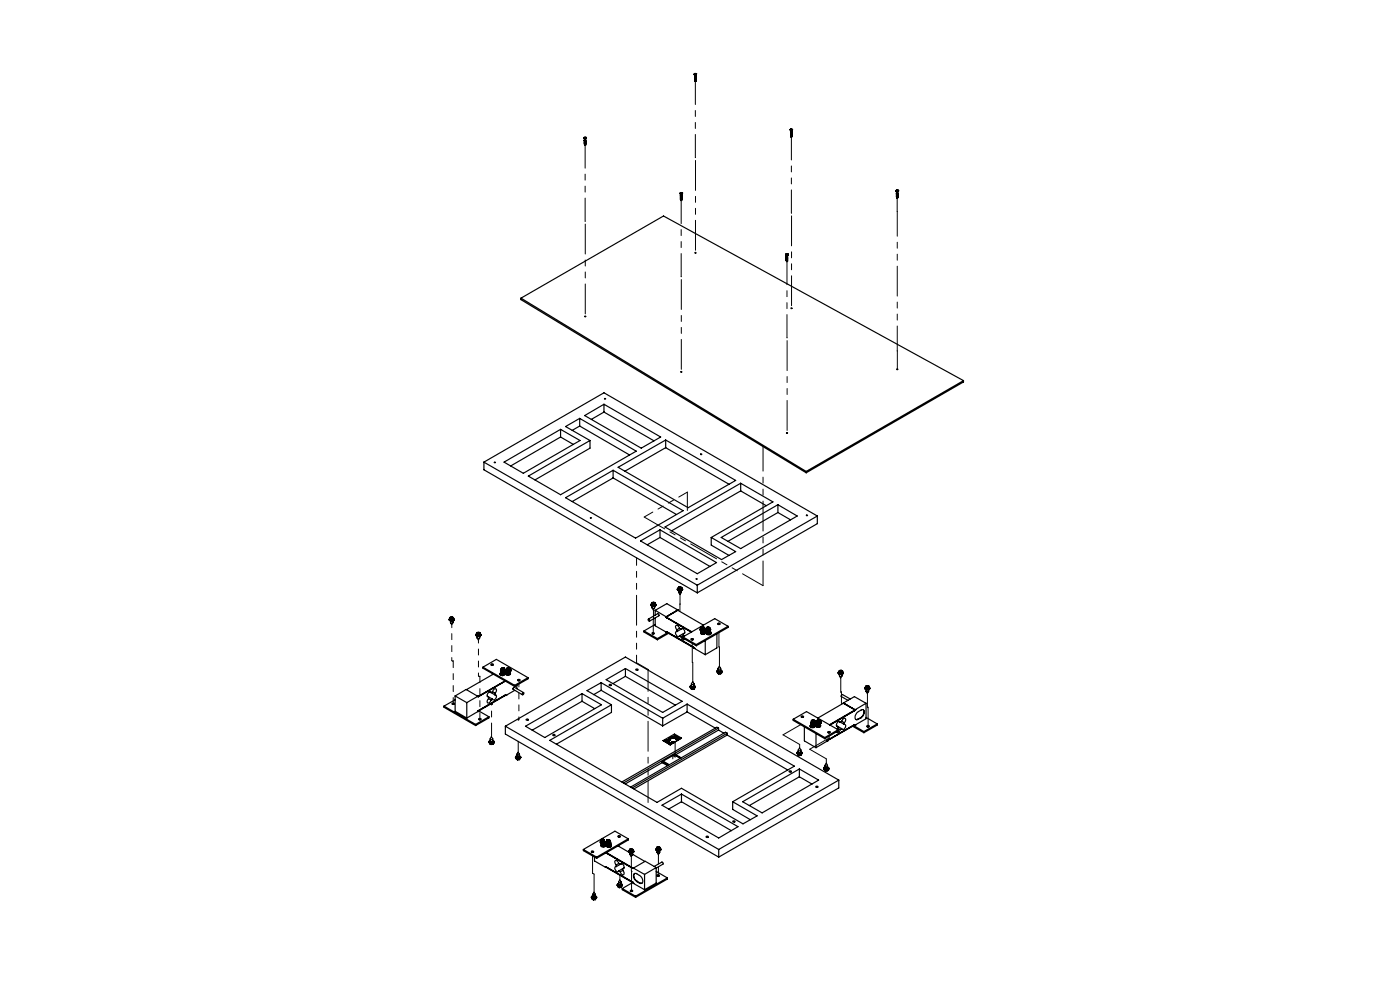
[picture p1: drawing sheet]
<svg xmlns="http://www.w3.org/2000/svg" width="297mm" height="210mm" viewBox="0 0 297 210" stroke-linecap="round" stroke-linejoin="round" font-family="sans-serif">
<g fill="none" stroke="#000" stroke-width=".25">
<path d="M147.2 15.8l.5 .1M147.2 15.7v.1M147.3 15.9h.3M147.4 16.3h.2M147.4 16.3h.1M147.4 16.7h.2l-.1 .1zM147.4 16.5h.2v.1h-.2v-.1M147.4 16.4h.2l-.1 .1h-.1v-.1M147.4 15.9v.4M147.4 15.7h.1M147.4 16.9l.2 .1h-.2M147.4 16.8v.1l.2-.1h-.2"/>
<path d="M147.4 16.3h.1h-.1M147.4 17.1h.2M147.4 17.1l.1 .1 .1-.2-.2 .1M147.4 16.3v.1M147.4 17.2h.2h-.1M147.4 17.2h.1M147.4 15.7v.1M147.5 17.2h.1M147.5 15.7h.1M147.5 15.7v.1M147.5 15.8h.1M147.5 15.8h-.1"/>
<path d="M147.6 17.2h-.2M147.6 15.7v.1M147.6 15.7h.1M147.6 16.4h-.2M147.6 16.5h-.2M147.6 16.6h-.2M147.6 16.9h-.2M147.6 17.1h.1M147.6 15.7h-.1M147.6 15.9h.1M147.6 15.7l-.1 .1M147.6 16.9l-.2 .2 .2-.1"/>
<path d="M147.6 16.6v.1l-.2-.1M147.6 16.3v.1l-.2-.1M147.6 16.3l-.2 .1M147.6 17h-.2M147.6 16.8l-.2 .1M147.6 16.7h-.2M147.6 16.6l-.2 .1M147.6 16.5l-.2 .1M147.6 15.9v.4M147.7 15.9h-.1M147.7 15.8v.1M147.7 15.7v.1"/>
<path d="M123.9 29.2l.1 .2h.3M123.9 29.1h.3l.2 .2a.22 .22 0 0 1-.3 .1 .22 .22 0 0 1-.2-.3zM123.9 29.3l.3 .1M124 29.7h.2M124 29.8h.1M124 30h.2h-.2M124 29.9h.2v.1l-.2-.1M124 29.8l.1 .1 .1-.1M124 29.4v.3M124 29.2h.1M124 29.8h.1h-.1M124 30.6h.2"/>
<path d="M124 30.7h.2l-.1 .1M124 30.7h.1M124 30.7l.1 .1M124.1 29.3h-.1M124.1 29.3h.1M124.1 29.2v.1M124.1 30.8h.1M124.1 29.2h-.1M124.2 29.2h.1M124.2 30.7h-.1M124.2 29.2l-.1 .1M124.2 29.4h.1"/>
<path d="M124.2 30.4h-.2h.2v.1l-.2-.1M124.2 30.2v.2l-.2-.1M124.2 30.1v.2h-.2l.2-.1M124.2 30.1l-.2 .1 .2-.1M124.2 29.9h-.2M124.2 30h-.2M124.2 30.3h-.2M124.2 30.5v.1M124.2 29.2h-.1M124.2 30.4v.2l-.2-.1h.2l-.1 .2-.1-.1M124.2 29.8l-.1 .1-.1-.1M124.2 30.5h-.2"/>
<path d="M124.2 30.3l-.2 .1M124.2 30.2l-.2 .1M124.2 30.1l-.2 .1M124.2 30l-.2 .1M124.2 30.5l-.2 .1M124.2 29.4v.3M124.3 29.3l-.1 .1M124.4 29.2l-.1 .2M167.6 27.5l.3 .2 .1-.1M167.6 27.5l.3-.2 .2 .2a.29 .29 0 0 1-.2 .1 .29 .29 0 0 1-.3-.1zM167.7 28v.1M167.7 28.7h.3v.1l-.3-.1"/>
<path d="M167.7 28.6h.3l-.1 .1h-.2M167.7 28l.1 .1M167.7 28h.1M167.7 28.1h.2h-.1M167.8 28.2h.2h-.3M167.8 28.1h.2M167.8 28.8l.1 .1M167.8 28.8l.2 .1v-.1l-.3 .1M167.8 29h.1M167.8 27.4v.1M167.8 27.4h.1M167.8 27.5h.1"/>
<path d="M167.8 27.4l.1 .1M167.9 29h.1M167.9 27.5h-.1M167.9 27.5h.1M167.9 28.9l-.1 .1M167.9 27.4v.1M168 28.3h-.3M168 28.2h-.2M168 28.4h-.2M168 28.5h-.2M168 28.6h-.2M168 28.6l-.2 .1"/>
<path d="M168 28.7l-.2 .1M168 28.8l-.1 .1M168 28.9l-.2 .1M168 29h-.1M168 27.4l-.1 .1M168 28.5l-.1 .2-.2-.1M168 28.4l-.1 .2-.2-.1M168 28.3l-.1 .2-.2-.1M168 28l-.1 .2-.1-.1M168 28.7l-.3 .1M168 28.5h-.3M168 28.4h-.3"/>
<path d="M168 28.1h-.3M168 27.6v.5M168.1 27.6h-.4v.4h.3M168.1 27.5l-.1 .1M144.3 41l.4 .1M144.3 41h.1M144.3 41.1l.3 .1M144.3 40.9l.4 .1-.3 .1h-.1zM144.4 41.5h.2M144.4 41.5h.1M144.4 41.5l.1 .1h-.1M144.4 41.5v.1"/>
<path d="M144.4 42.3h.2v.1h-.2M144.4 41.2v.3M144.4 40.9h.1M144.4 41.9h.2h-.2M144.4 41.6h.2M144.4 42.3l.2 .1M144.4 42.4h.2M144.4 40.9v.2l.1-.1M144.4 42.4v.1M144.4 42.5l.2-.1-.1 .1M144.4 42.5h.1M144.5 42.5h.1"/>
<path d="M144.5 40.9h.1M144.5 41h.1M144.5 40.9v.1M144.5 40.9v.2M144.5 41l.1 .1M144.6 41.9l-.2 .1 .1 .1 .1-.2v.2l-.2-.1M144.6 41.8h-.2M144.6 41.9h-.2M144.6 42.3v.1M144.6 41v.1M144.6 41.1h.1M144.6 40.9h.1"/>
<path d="M144.6 42.2l-.2 .1h.2M144.6 42.1l-.2 .1 .2-.1M144.6 42l-.2 .1 .2-.1M144.6 41.7l-.1 .2-.1-.1M144.6 41.7l-.2 .1 .2-.1M144.6 41.5l-.1 .2-.1-.1M144.6 42.3l-.2 .1M144.6 40.9l-.1 .1M144.6 40.9h-.1M144.6 41.5h.1M144.6 42.1l-.2 .1M144.6 42.1h-.2"/>
<path d="M144.6 41.7h-.2M144.6 41.6l-.2 .1M144.6 41.5v.1M144.7 41.1l-.1 .4M144.7 41v.1M144.7 41h.1M166.7 53.9l.1 .2h.3M166.7 53.9a.22 .22 0 0 1 .3-.1 .22 .22 0 0 1 .1 .2l-.3 .1zM166.7 54.1h.3M166.8 54.5h.1M166.8 54.1v.4h.2M166.8 55.2h.3l-.2 .1-.1-.1h.2"/>
<path d="M166.8 55h.3l-.2 .1-.1-.1h.2M166.8 55l.3-.1-.1 .1zM166.8 54.7h.3zM166.8 54.5v.1M166.8 54.6h.1M166.8 53.9h.1M166.8 54.6h.2M166.8 54.5l.2 .1h-.2M166.8 55.3h.2M166.8 53.9l.1 .1M166.8 55.3h.1M166.9 53.9h.1"/>
<path d="M166.9 55.3h.1M166.9 55.4v.1M166.9 55.4h.1M166.9 55.5h.1M166.9 53.9v.1M166.9 54h.1M167 53.9h.1M167 55.4h-.1M167 53.9v.1M167 54.1h.1M167 54.6l-.2 .1M167 55.2v.2l-.2-.1"/>
<path d="M167 55.4l-.1 .1M167.1 54.1l-.1 .4M167.1 55.1l-.3 .1 .2-.1M167.1 54.8l-.1 .1-.2-.1h.2v.2l-.2-.1M167.1 54.6l-.1 .1-.1-.1M167.1 54.5l-.1 .1h-.2M167.1 55.2l-.3 .1M167.1 55l-.3 .1M167.1 54.7l-.3 .1M167.1 54.6l-.3 .1M167.1 54.6h-.3M167.1 54.5l-.1 .1"/>
<path d="M167.1 53.9h-.1M167.1 54.1h-.1M167.2 53.9l-.1 .2M190.1 40.5l.4 .1M190.1 40.4h.4a.23 .23 0 0 1-.2 .2 .23 .23 0 0 1-.2-.2zM190.1 40.5h.1M190.1 40.6h.3M190.2 40.9l.2 .1M190.2 41l.2 .1h-.2M190.2 41.7h.3l-.3 .1 .2-.1M190.2 41.5h.3l-.2 .1 .1-.1M190.2 41h.1"/>
<path d="M190.2 41v.1M190.2 40.6v.4M190.2 40.4h.1M190.2 41.2l.3 .1h-.3M190.2 41.8h.2M190.2 40.4l.1 .1M190.2 41.1h.1M190.3 40.5h.1M190.3 41.9h.1M190.3 41.9v.1M190.3 42h.1M190.3 40.4h.1"/>
<path d="M190.3 40.4v.1M190.4 41.3l-.2 .1M190.4 41.1l-.2 .1M190.4 41.2l-.2 .1M190.4 41.8h.1M190.4 41.9h-.1M190.4 41.9l-.1 .1M190.4 40.5h.1M190.4 40.5h-.1M190.4 40.4h.1M190.4 40.6h.1M190.4 41.6l-.2 .1 .2-.1"/>
<path d="M190.4 41.4l-.2 .1 .2-.1M190.4 41.1v.1l-.2-.1M190.4 41l-.1 .2-.1-.1M190.4 41.1h-.2M190.4 41.7l-.1 .2-.1-.1M190.4 41.8v.1h-.2M190.4 40.4v.1M190.5 40.6l-.1 .4M190.5 41.7l-.3 .1M190.5 41.5l-.3 .1M190.5 41.2h-.3M190.5 41.1h-.3"/>
<path d="M190.5 41l-.1 .1M190.5 40.6h-.1M190.6 40.5l-.1 .1M190.6 40.5h.1M110.5 63.2l60.5 36.8M110.5 63.2l30.3-17.4 63.6 34.9M110.5 63.2v.4l60.5 36.7M124.1 67.1h.2l-.2 .1zM102.7 98l25.4-14.7 45.3 26.2M102.7 98l45.2 26.1M102.7 98v1.7l45.2 26.1M104.9 98.1h.2z"/>
<path d="M106.9 98l12-6.9 4.1 2.3-12 7zM118.9 91.1v1.6M118.9 92.7l-10.6 6.1M118.9 92.7l2.7 1.6M123 88.8l12 6.9-16.1 9.2-6.8-3.9 13.1-7.6M123 88.8l-3 1.7 5.2 2.9M123 90.4l-1.6 .9M123 88.8v1.6M123 90.4l10.6 6.1M124 88.2l4.1-2.4 12.1 6.9-4.2 2.4zM125.2 93.4v1.7l-11.7 6.7M128.1 85.8v1.6"/>
<path d="M128.1 87.4l10.6 6.1M128.1 87.4l-2.7 1.6M128.3 84.5l.2 .1-.2 .1zM130.1 99.8v1.6M131.1 99.1l10.1-5.8 14.9 8.6-10.1 5.8zM141.2 95l13.5 7.7M141.2 93.3v1.7M141.2 95l-8.7 5M148.6 96.3l.3 .1zM166.9 91.8l.2 .1zM204.4 80.7l-33.4 19.3M204.4 80.7v.3l-33.4 19.3"/>
<path d="M120 105.6l10.1-5.8 14.8 8.5-10.1 5.9zM125.3 109.8l.2 .1zM130.1 101.4l13.4 7.7M130.1 101.4l-8.7 5M135.9 114.8l4.1-2.4 12 6.9-4.1 2.4zM140 112.4v1.6M140 114l10.6 6.1M140 114l-2.7 1.6M150.9 114v1.6l3.8 2.2M153 114l12-6.9 4.1 2.4-12 6.9zM157.1 102.5l-16 9.3 12 6.9 3-1.7-5.2-3M157.1 102.5l6.9 4-13.1 7.5"/>
<path d="M157.1 102.5v1.6M157.1 104.1l-14.6 8.5M157.1 104.1l5.5 3.2M165 107.1v1.6M165 108.7l-10.6 6.1M165 108.7l2.7 1.6M171 100v.3M171.1 109.3l.2 .1zM173.4 109.5l-25.5 14.6M173.4 109.5v1.6l-25.5 14.7M95.3 131.4a.57 .57 0 0 0 .5 .4 .57 .57 0 0 0 .6-.4M95.4 131.2a.3 .3 0 0 0-.1 .4 .3 .3 0 0 0 .4 .1 .36 .36 0 0 0 .5 0 .36 .36 0 0 0 0-.5"/>
<path d="M95.4 131.1v.3l.3 .1M95.4 131.1l.3 .2M95.6 131.1h.5M95.6 131.7v.3a.29 .29 0 0 0 .2 .2 .29 .29 0 0 0 .3-.2v-.3M95.6 132.1l.2 .4 .3-.4M95.7 131.3v.2M96.1 131.2v.3M96.1 131.5h-.4M96.1 131.2l-.4 .1M96.2 131l-.1 .5M96.2 131l-.3-.2-.4 .1-.1 .2M96.2 131l-.1 .2"/>
<path d="M100.9 134.6a.6 .6 0 0 0 .6 .4 .6 .6 0 0 0 .6-.4M101.1 134.4a.34 .34 0 0 0-.1 .5 .34 .34 0 0 0 .5 .1 .34 .34 0 0 0 .5-.1 .34 .34 0 0 0-.1-.5M101.1 134.4v.2l.3 .2M101.1 134.4l.3 .1M101.2 134.4l.2-.2 .4 .2M101.2 135v.3l.3 .2 .2-.1 .1-.4M101.2 135.4l.3 .4 .2-.4M101.4 134.5v.3M101.8 134.5v.3M101.8 134.8h-.4M101.8 134.5h-.4M101.9 134.3l-.1 .5"/>
<path d="M101.9 134.3l-.7-.1-.1 .2M101.9 134.3l-.1 .2M136.6 133.8v.3l2.9 1.6M136.6 133.8l2.9 1.7M137.5 131.4l.1-.1a.21 .21 0 0 1 .2 .2 .21 .21 0 0 1-.1 .3zM137.5 131.3l2-1.1 .3 .1v.3l-2 1.2M138 128.3a.6 .6 0 0 0 .6 .4 .6 .6 0 0 0 .6-.4M138.2 128a.35 .35 0 0 0-.1 .5 .35 .35 0 0 0 .5 .1 .33 .33 0 0 0 .5-.1 .33 .33 0 0 0-.1-.5M138.2 128v.3l.3 .1M138.2 128l.3 .2M138.3 127.9h.1a.23 .23 0 0 1 .3-.1 .23 .23 0 0 1 .1 .2l-.3 .1zM138.3 128l.3-.2 .3 .2"/>
<path d="M138.3 128.6v.3l.2 .2 .3-.1 .1-.4M138.4 129l.2 .4 .3-.4M138.4 134.5h.3M138.5 128.2v.2M138.9 128.1v.3M138.9 128.4h-.4M138.9 128.1l-.4 .1M139 127.9l-.1 .5M139 127.9l-.3-.2-.4 .1-.1 .2M139 127.9l-.1 .2M139 129.5v1M139 131v1.7l2.3 1.4"/>
<path d="M139 132.5l-2.4 1.3M139 129.5l2.3 1.3M139.5 135.5v.2M141.3 130.8h.1M141.3 130.8l.2 .2M141.3 134.1h.1M141.3 130.9l.2 .1M141.3 134l5.9 3.5-.1-.2M141.3 130.9l5.5 3.1M141.4 134l-.1 .1M141.5 134l-.2 .1M141.5 134h-.2"/>
<path d="M141.5 131l5.1 3.1M141.5 134l5.6 3.3M141.6 134.2l-2.1 1.3M141.9 134.3l-2.4 1.4M143.6 134a.46 .46 0 0 0-.3 .4 .46 .46 0 0 0 .2 .5l.4 .1 .2-.1M143.6 133.6v.4M143.7 125v.1a.63 .63 0 0 0 .6 .3 .63 .63 0 0 0 .5-.4M143.8 129.4v.1M143.8 129.4h.1M143.8 129.4l-2.5 1.4M143.8 129.4l-2.3-1.4-2.5 1.5M143.8 129.5l-2.5 1.4"/>
<path d="M143.8 129.5l5.4 3.1M143.9 124.8a.33 .33 0 0 0-.1 .4 .33 .33 0 0 0 .5 .1 .33 .33 0 0 0 .4-.1 .33 .33 0 0 0-.1-.4M143.9 124.7v.3l.2 .2M143.9 124.7l.2 .2M144 124.7h.5M144 125.3v.3a.31 .31 0 0 0 .3 .2 .31 .31 0 0 0 .2-.2v-.3M144 125.7l.3 .4 .2-.4M144.1 134.9l.4 .2M144.1 133.3l.4 .2M144.1 133.3v-.1a.42 .42 0 0 0-.3-.5 .42 .42 0 0 0-.5 .3l.3 .6M144.1 124.9v.3M144.1 133.3l-.5 .3"/>
<path d="M144.5 135.1v.1a.45 .45 0 0 0 .3 .4 .45 .45 0 0 0 .5-.1M144.5 133.5a.57 .57 0 0 1 .7 0 .57 .57 0 0 1 .1 .7l-.3 .2M144.5 133.5l.2-.2-1.1 .7M144.5 124.8v.3M144.5 125.1l-.4 .1M144.5 124.8l-.4 .1M144.6 124.6l-.1 .5M144.6 124.6l-.2-.1h-.4l-.1 .2M144.6 124.6l-.1 .2M144.9 135.1v.3l2.8 1.6M144.9 135.1l2.8 1.6M145 134.8l.1 .2"/>
<path d="M145 134.4v.4M145 134.8l-.5 .3M145 134.4l-.9 .5M145.3 134.2l-.3 .2M146.6 135.5a.21 .21 0 0 1 .3-.1 .21 .21 0 0 1 .1 .3h-.4zM146.7 135.7h.3M147.1 137.3l.1 .2M147.2 137.5h.1M147.2 137.5l2.4 1.4M147.7 136.7v.3M147.9 124.1v1.7M148.6 133.6l.2 .1"/>
<path d="M148.6 133.5v.1M148.6 133.2l.2 .1M148.6 133.2v.4M148.7 133.1l.1 .2M148.7 133.1l-.1 .1M148.7 133.2v-.1a.36 .36 0 0 1 .6 .1M148.7 134h.1a.28 .28 0 0 0-.1 .4 .28 .28 0 0 0 .4 .1 .34 .34 0 0 0 .4 0 .34 .34 0 0 0 0-.5 .45 .45 0 0 1-.1 .6 .45 .45 0 0 1-.6-.1l-.2-.2zM148.7 133h.1a.25 .25 0 0 1 .3-.1 .25 .25 0 0 1 .2 .3 .3 .3 0 0 1-.4 .1 .3 .3 0 0 1-.2-.3zM148.7 134.3l.3 .1M148.8 133.8h-.1a.26 .26 0 0 1-.2-.2 .26 .26 0 0 1 .1-.3 .32 .32 0 0 0 .1 .5 .32 .32 0 0 0 .5-.1l.2 .1M148.8 133.3h.3M148.8 133.3l.1 .1"/>
<path d="M148.8 134.2l-.1 .1M148.8 133.9l.1 .1M148.8 134.2l.2 .2M148.8 133.9v.3M148.8 133.8l.1 .2M148.8 133.8v.1M148.8 133.7v.1M148.9 133.7a.3 .3 0 0 1 .3-.1 .3 .3 0 0 1 .2 .3l-.1 .1a.27 .27 0 0 1-.3 0 .27 .27 0 0 1-.1-.3zM148.9 133l-.2 .1M148.9 133h.4M148.9 133.4v.3l-.3-.1M148.9 134h.3"/>
<path d="M148.9 134l.1 .1M149 133.6l-.2 .2M149 133.6l.4 .1M149 134.4h.1M149 133.6l-.2 .1M149 134.1v.3M149.1 133.3h.2M149.1 133.3l-.2 .1M149.2 134h.2M149.2 134l-.2 .1M149.3 133v.2M149.3 133l.1 .1"/>
<path d="M149.3 133.3v.3M149.3 133.2l-.2 .1M149.3 133.2v.1M149.4 133.7v-.4l.1 .2-.1 .2M149.4 133.4l-.1 .3M149.4 133.1l-.1 .1M149.4 133.4l-.1 .2M149.4 133.4h.1M149.4 133.7l.1 .2M149.4 133.7l.1 .1M149.4 133.1v.3M149.4 134.3l-.4 .1"/>
<path d="M149.4 134.4h-.4M149.4 134.3v.1M149.4 134v.3M149.5 133.9l-.3 .1M149.5 133.9l-.1 .1M149.5 134.1l-.1 .3M149.5 134.1h.1M149.5 133.8v.1M149.5 134.1l-.1 .2M149.5 133.8v.3M149.6 135.9v3M149.8 133.7l.3 .1"/>
<path d="M149.8 133.6v.1M149.8 133.3l.2 .1M149.8 133.6l.3 .2M149.8 133.3v.3M149.9 134.2l.1-.1a.28 .28 0 0 0-.1 .4 .28 .28 0 0 0 .4 .1 .33 .33 0 0 0 .4 0 .33 .33 0 0 0 0-.5 .39 .39 0 0 1 0 .5 .39 .39 0 0 1-.5 0l-.4-.2zM149.9 133.2l.1 .2M149.9 133.2l-.1 .1M149.9 133.2l.1-.1a.28 .28 0 0 1 .3-.1 .28 .28 0 0 1 .2 .3 .33 .33 0 0 1-.6-.1zM149.9 133.2l.1-.1 .5 .1M149.9 134.3l.3 .2M150 134.3h-.1M150 134h.1"/>
<path d="M150 134.3l.2 .2M150 133.4h.3M150 133.4l.1 .1M150 134v.3M150 133.9l-.3-.2 .1-.3a.26 .26 0 0 0-.1 .3 .26 .26 0 0 0 .3 .2M150 133.9l.1 .1M150 133.9v.1M150 133.9a.36 .36 0 0 1 .6 0M150.1 133.8l-.1 .1M150.1 134l.3 .1M150.1 133.8h.1a.25 .25 0 0 1 .3-.1 .25 .25 0 0 1 .1 .3 .27 .27 0 0 1-.3 .1 .27 .27 0 0 1-.2-.3zM150.1 134l.1 .2"/>
<path d="M150.1 133l-.2 .2M150.1 133l.4 .1M150.1 133.5v.3M150.2 133.7l-.2 .2M150.2 133.7l.4 .1M150.2 134.5h.1M150.2 133.7l-.1 .1M150.2 134.2v.3M150.3 133.4h.2M150.3 133.4l-.2 .1M150.4 134.1h.2M150.4 134.1l-.2 .1"/>
<path d="M150.5 133.1v.2M150.5 133.1l.1 .1M150.5 133.4v.3l.1-.2M150.5 133.3l-.2 .1M150.5 133.3v.1M150.6 133.8v-.4l.1 .2-.1 .2M150.6 133.8l.1 .2M150.6 133.8l.1 .1M150.6 133.5l-.1 .3M150.6 133.5h.1M150.6 133.2l-.1 .1M150.6 133.2v.3"/>
<path d="M150.6 134.4l-.4 .1M150.6 134.1v.3M150.7 134l-.3 .1M150.7 134l-.1 .1M150.7 134.2l-.1 .2-.4 .1M150.7 134.2l-.1 .2M150.7 133.9v.1M150.7 133.9v.3M152.1 134.5v2.9l-2.5 1.5M152.3 132.3l.2-.1 .3 .1a.25 .25 0 0 1-.3 .2 .25 .25 0 0 1-.2-.2zM152.4 132.5h.2M154.4 132.8v.3l-6.7 3.9"/>
<path d="M154.4 132.8l-6.7 3.9M154.4 132.8l-2.8-1.6-6.7 3.9M94.2 149.8l6.7 3.9M94.2 149.8v.2l6.7 3.9M95.9 149.2a.23 .23 0 0 1 .3-.1 .23 .23 0 0 1 .1 .3h-.3zM96 149.4h.3M96.6 148.4l-2.4 1.4M96.6 147.6v3.3l2.4 1.4M96.6 147.6l2.4 1.4M96.6 147.6l2.3-1.3 2.5 1.4M99 149v3.3M100.9 153.7v.2"/>
<path d="M101.4 150.9h.1M101.4 147.7h.1M101.4 147.7l.1 .1M101.4 150.9l-2.4 1.4M101.4 147.7l-2.4 1.3M101.5 150.7l-.1 .2M101.6 150.8l2.1 1.2M101.6 152.5l.3-.1 .1 .2-.2 .1-.3-.1zM101.7 152.7h.2M102.4 141.5l2.9-1.6 6.7 3.8M102.4 141.5l6.8 3.9M102.4 141.5v.2l6.8 3.9"/>
<path d="M103.4 147.7l.2 .1M103.6 147.8v.4M103.6 148.2a.47 .47 0 0 0-.3 .5 .47 .47 0 0 0 .4 .4l.5-.6M103.6 148.2l.6 .3M103.6 147.8l.9 .5M103.7 157.3a.58 .58 0 0 0 .6 .4 .58 .58 0 0 0 .5-.4M103.7 152v.3l-2.8 1.6M103.7 152l-2.8 1.7M103.9 157.6l.3 .3M104 156.8v.4a.28 .28 0 0 0 .3 .2 .28 .28 0 0 0 .2-.2v-.4M104 157a.33 .33 0 0 0-.3 .5 .33 .33 0 0 0 .5 .1 .35 .35 0 0 0 .5-.1 .35 .35 0 0 0-.2-.5M104 157.3h.5"/>
<path d="M104 157.3l.2 .2 .3-.2M104 157.3h.1M104.1 157.3h.4M104.2 146.9a.56 .56 0 0 0-.7 .1 .56 .56 0 0 0-.1 .7l.2 .1M104.2 157.7v.2M104.2 146.9l-.3-.2 1.1 .7M104.2 156.3l.3 .4a.27 .27 0 0 1-.2 .2 .27 .27 0 0 1-.3-.2zM104.3 141.1h.2M104.5 146.7a.48 .48 0 0 1 .2-.5 .48 .48 0 0 1 .6 .1l-.3 .7M104.5 146.7l-.3 .2M104.5 148.3l-.3 .2M104.5 157.3h.1"/>
<path d="M104.5 146.7l.5 .3M104.6 157.7v.2M104.6 157.9h-.4M104.6 143l-5.6 3.3M104.7 157.6h.1M104.7 157.6l-.1 .3M105 147.4a.56 .56 0 0 1 .3 .6 .56 .56 0 0 1-.5 .5l-.3-.2M105 147v.4M106.2 142.9l.1 .2M106.2 142.9h.1M106.2 142.8a.36 .36 0 0 0 .1 .5 .36 .36 0 0 0 .5-.1l.3-.2-.1-.2a.38 .38 0 0 1-.1 .5 .38 .38 0 0 1-.5 0 .29 .29 0 0 1-.3-.2 .29 .29 0 0 1 .1-.3zM106.2 142.5v.1"/>
<path d="M106.2 142.5v.4M106.2 142.6l.3 .2M106.2 142.6l.1 .2M106.3 142.6l.2-.2a.33 .33 0 0 0 .5 .1 .33 .33 0 0 0 .1-.4 .26 .26 0 0 1 .1 .3 .26 .26 0 0 1-.3 .2M106.3 143.1l.4 .1M106.3 142.4l-.1-.1 .1-.2-.1 .1 .1 .3M106.3 142.2l.1 .2M106.3 143.1h.4M106.3 143.1h.1M106.3 142.8h.2M106.3 142.8v.3M106.3 142.2h.1"/>
<path d="M106.3 142.4l-.1 .2M106.3 142.4l-.1 .1M106.3 141.8l.1 .1M106.3 141.8v.4M106.4 141.9l.2 .2M106.4 141.9v.2M106.4 142.4a.25 .25 0 0 1 .3 0 .25 .25 0 0 1 .1 .3 .25 .25 0 0 1-.3 .1 .25 .25 0 0 1-.1-.4zM106.4 141.9a.34 .34 0 0 1 .6 0M106.4 141.8a.27 .27 0 0 1 .4-.1 .27 .27 0 0 1 .1 .3 .3 .3 0 0 1-.3 .1 .3 .3 0 0 1-.2-.3zM106.4 142.1h.2M106.4 142.1v.3M106.5 141.7l-.1 .2"/>
<path d="M106.5 141.7l-.2 .1M106.5 142.8h.2M106.5 142.4h.1M106.5 142.4h-.2M106.6 142.1h.2M106.6 142.4h-.3M106.6 142.4l.3 .1M106.6 142.4h.3M106.7 143.1v.1M106.7 142.8v.3M106.8 141.7h-.3M106.8 141.7l.2 .1"/>
<path d="M106.8 142.1v.3l.3-.1M106.8 142.7l-.3 .1M106.8 142.7l-.1 .1M106.9 142.4v.1M106.9 142.5l-.1 .2M106.9 142.5l.1 .2M107 142l-.4 .1M107 142l-.2 .1M107 143l-.3 .2M107 142.7h-.2M107 143l-.3 .1M107 143h.1"/>
<path d="M107 142.7v.3M107 141.8v.2M107 141.8l.1 .2M107.1 142h-.1M107.1 144.5l-5.7 3.2 .1 .1M107.1 142v.3l-.2 .1M107.2 147.5h.1M107.2 147.5h.1l-5.9 3.4 .1-.2M107.2 147.5l-5.7 3.2M107.2 144.5l-5.7 3.3M107.2 144.5h.1M107.2 154v1.7l45.3 26.1"/>
<path d="M107.2 154l45.3 26.2M107.2 154l25.5-14.6 45.2 26.1M107.3 142.8v-.1a.46 .46 0 0 0 .5 .5 .46 .46 0 0 0 .4-.4v-.1a.38 .38 0 0 1-.1 .5 .38 .38 0 0 1-.5 0l-.4-.2zM107.3 147.5h.1M107.4 142.8l.1 .2M107.4 142.8h.1M107.4 142.5h.1M107.4 142.5v.3M107.4 142.5l.3 .2M107.4 142.5l.1 .2M107.5 143l.4 .1M107.5 142.5l.1-.1 .5 .1"/>
<path d="M107.5 142.1l.1 .2M107.5 142.1h.1M107.5 143h.4M107.5 142.4h.1a.28 .28 0 0 1 .3-.1 .28 .28 0 0 1 .2 .3h-.1a.28 .28 0 0 1-.3 .1 .28 .28 0 0 1-.2-.3zM107.5 143h.1M107.5 142.7v.3M107.5 142.7h.2M107.5 142l-.1 .2 .1 .2M107.5 142.3l-.1 .2M107.5 141.8h.1M107.5 141.8v.3M107.6 141.8l.2 .2"/>
<path d="M107.6 141.8v.2M107.6 141.8l.1-.1a.25 .25 0 0 1 .3-.1 .25 .25 0 0 1 .1 .3l-.3 .1zM107.6 141.8l.2-.1 .4 .1M107.6 142v.3l-.1-.2M107.6 142h.2M107.7 141.7l-.1 .1M107.7 141.7l-.2 .1M107.7 142.7l.2 .1M107.8 142l.2 .1M107.8 142.3h-.3M107.8 142.3l.3 .1M107.9 143v.1"/>
<path d="M107.9 142.8v.2M108 141.6l-.3 .1M108 141.6l.2 .1M108 142.7h-.3M108 142.7l-.1 .1M108 142.1v.2M108.1 142.4h.1M108.1 142.4l-.1 .3M108.1 142.4l.1 .2M108.2 141.9l-.4 .1M108.2 141.9l-.2 .2M108.2 142.9l-.3 .2"/>
<path d="M108.2 142.6l-.2 .1M108.2 142.9l-.3 .1M108.2 142.6v.3M108.2 141.7v.2M108.2 141.7l.1 .2M108.3 142a.28 .28 0 0 1 .1 .3 .28 .28 0 0 1-.3 .2M108.3 141.9h-.1M108.3 142.2l-.3 .2M108.3 142l.1 .3-.3 .1M108.3 142.2l-.2 .2M108.3 141.9v.3M109.2 145.4v.2"/>
<path d="M109.2 146.4l-1.9 1.1M109.6 145.4v.7M109.8 144.2a.23 .23 0 0 1 .3-.1 .23 .23 0 0 1 .1 .3h-.3zM109.9 159.6l.3 .4a.29 .29 0 0 1-.3 .2 .29 .29 0 0 1-.3-.2zM109.9 144.4h.3M111.1 146.9l-2-1.1-.2 .1v.3l1.9 1.2M111.5 154l12-6.9 4.1 2.4-12 6.9zM111.6 152.6l.3-.1 .2 .2-.2 .1zM112 143.7l-2.8 1.7M112 143.7v.3l-2.8 1.6M123.5 147.1v1.7M123.5 148.8l-10.6 6.1"/>
<path d="M123.5 148.8l2.7 1.5M127.5 144.8l13.1 7.6M127.5 144.8l-3 1.7 5.2 3M127.5 144.8v1.6M127.5 146.4l13.1 7.6M127.5 146.4l-1.6 .9M128.6 144.2l4.1-2.4 12 7-4.1 2.3zM129.2 145.3a.22 .22 0 0 1 .3-.2 .22 .22 0 0 1 .1 .3h-.2zM129.7 149.5l-13.1 7.5 22.8 13.2 5.2-3 13 7.6 3-1.7-5.2-3M129.7 149.5v1.6l-11.7 6.8M132.7 143.5l10.6 6.1M132.7 141.8v1.7"/>
<path d="M132.7 143.5l-2.7 1.5M134.9 142l.3-.1 .2 .2-.5 .1zM140.6 152.4v1.6M140.7 157.1l1.5 .9M140.7 157.1h.1M141 157h.4l-.3 .1zM141.3 157h.1M141.3 157h-.3M141.4 157.2h.1M141.5 157.2h-.1M141.5 157.2h.1M141.6 157h.1"/>
<path d="M141.6 157.3h.1M141.6 157.1h.1M141.6 157l.1 .1M141.6 157h.2M141.6 157v.1M141.7 157h-.1M141.7 157h.1M141.7 157.3h-.1M141.7 157.3h.1M141.7 156.9h.1M141.7 157.1h.1M141.7 156.9l-.1 .1"/>
<path d="M141.7 156.9v.1M141.7 157v.1M141.8 157h.1M141.8 157.4h.1M141.8 156.9h.1M141.8 156.9v.1M141.8 157.1h.1M141.8 157v.1M141.8 157.1h-.1M141.8 157l-.1 .1M141.8 156.9l.1 .1M141.9 157.4h-.1"/>
<path d="M141.9 157.4h.1M141.9 156.8h.1M141.9 156.9l-.1 .2M141.9 156.9h.1M141.9 157h.1M141.9 156.8l-.1 .1M141.9 156.8v.1M141.9 156.9l.1 .1M141.9 156.9v.1M142 156.7h.1M142 157.5h.1M142 157h.1"/>
<path d="M142 156.7v.1M142 156.9h.1M142 156.6h.1M142 156.6v.1M142 156.6l.1 .1M142 156.8h.1M142 156.9v.1M142.1 156.7h.1M142.1 156.7v.1M142.1 156.6h-.1M142.1 156.7h-.1M142.1 156.6h.1"/>
<path d="M142.1 156.6v.1M142.2 156.6h.1M142.2 156.7h.1M142.2 156.6v.1M142.2 158h.1M142.2 156.6l-.1 .1M142.3 156.4h.1M142.3 156.5h.1M142.3 156.5l.1 .1M142.3 156.4v.1M142.3 156.4l.1 .1M142.4 156.6h.1"/>
<path d="M142.4 156.5h.1M142.4 157.6h.1M142.4 157.6h-.3M142.4 156.4h.1M142.4 156.5v.1M142.4 156.4h-.1M142.5 156.4h.1M142.5 156.5h-.1M142.5 156.4l-.1 .1M142.5 157.4h.1M142.5 157.5h.1M142.5 156.5h.1"/>
<path d="M142.5 156.4v.1M142.5 157.4v.1M142.5 157.4l.1 .1M142.6 157.4h.1M142.6 157.5h.1M142.6 157.4v.1M142.7 157.3l-.1 .1M142.7 157.3h.1M142.7 157.3v.1M142.7 157.4l-.1 .1M142.7 157.4h-.1M142.7 157.4h.1"/>
<path d="M142.8 156.3h.1M142.8 156.4h.1M142.8 156.3v.1M142.8 156.4l.1 .1M142.8 156.3l.1 .1M142.9 156.3h.1M142.9 156.4h.1M142.9 156.4v.1M142.9 156.3l.1 .1M142.9 156.3h-.1M142.9 156.3v.1M142.9 156.5h.1"/>
<path d="M143 156.4h.1M143 156.2h.1M143 156.3h.1M143 156.4l-.1 .1M143 156.2v.1M143 156.4h-.1M143.1 156.2h.1M143.1 156.3h.1M143.1 156.2v.1M143.1 156.1h.1M143.1 156.3v.1M143.1 156.2h-.1"/>
<path d="M143.1 156v.1M143.2 156.3h.1M143.2 156.2h.1M143.2 156.2v.1M143.2 156.3l-.1 .1M143.2 156.3h-.1M143.3 156.6h.1M143.3 156.1h.1M143.3 156.6v.1M143.3 156.5h.1M143.3 156.5l.1 .1M143.3 156.5v.1"/>
<path d="M143.3 156.1v.1M143.3 156.7h.1M143.3 156.5h.2M143.4 156.5h.1M143.4 156.6h.1M143.4 156.5v.1M143.4 156.7h.1M143.4 156.5h-.1M143.5 156.2h.1M143.4 156.2h.1M143.4 156.6v.1M143.4 156.5l.1 .1"/>
<path d="M143.4 156.7l.1 .1M143.5 156.6h.1M143.5 156.5v.1M143.5 156.5l-.1 .2M143.5 156.6h-.1M143.5 156.7h.1M143.5 156.6v.1M143.5 156.8h.1M143.5 156.7v.1M143.5 156.6h.2M143.5 156.6v.2M143.5 156.6l.1 .1"/>
<path d="M143.6 156.6h.1M143.6 156.6v.1M143.6 156.3h.1M143.6 156.7l-.1 .1M143.6 156.6l.1 .1M143.6 156.6l-.1 .1M143.7 156.7h.1M143.7 156.3h-.1M143.7 156.3h.1M143.7 156.6h.1M143.7 156.7h-.1M143.7 156.6v.1"/>
<path d="M143.8 156.4h.1M143.9 156.6h.1M144 156.5l-.1 .1M144 156.6h.1M144 156.5v.1M144.6 156.6h.1M144.6 156.6l-2.4 1.4M144.6 156.6l-1.5-.9-2.4 1.4M145.8 149.4l22.7 13.1-13.1 7.6M145.8 149.4l-5.2 3M145.8 149.4v1.6M145.8 151l5.9 3.4"/>
<path d="M145.8 151l-5.2 3M146.4 145.7a.58 .58 0 0 0 .5 .3 .58 .58 0 0 0 .6-.3M146.5 145.9l.4 .4M146.7 145.1v.4l.1 .2 .4-.2v-.4M146.7 145.4a.33 .33 0 0 0-.3 .4 .33 .33 0 0 0 .5 .2 .38 .38 0 0 0 .4-.1 .38 .38 0 0 0 .1-.4l-.2-.1M146.7 145.6l.2 .2 .3-.2a.23 .23 0 0 1-.3 .2 .23 .23 0 0 1-.2-.2zM146.8 145.6l.3 .1M146.9 146v.3M147 144.6l.2 .5a.29 .29 0 0 1-.3 .1 .29 .29 0 0 1-.2-.2zM147.1 145.6v.1M147.2 146v.2M147.2 146.2l-.3 .1"/>
<path d="M147.4 145.9v.1M147.4 146l-.2 .2M152 142.4a.6 .6 0 0 0 .6 .4 .6 .6 0 0 0 .6-.4M152.2 142.7l.3 .3M152.3 141.8v.4a.31 .31 0 0 0 .3 .2 .31 .31 0 0 0 .3-.2v-.4M152.3 142.1a.33 .33 0 0 0-.2 .4 .33 .33 0 0 0 .4 .2 .35 .35 0 0 0 .6-.1 .35 .35 0 0 0-.2-.5M152.4 142.3v.1a.25 .25 0 0 0 .2 .2 .25 .25 0 0 0 .2-.3M152.4 142.4h.4M152.4 142.3v.1M152.4 154.4v.5M152.4 154.4l-20.1 11.7M152.4 154.9l-9 5.2"/>
<path d="M152.4 154.4l-.3-.1-20.2 11.6M152.4 154.9l1.2 .6M152.5 142.8v.2M152.6 141.3l.3 .4a.25 .25 0 0 1-.3 .3 .25 .25 0 0 1-.2-.3zM152.8 142.3l-.4 .1M152.8 142.3v.1M152.9 142.7v.2M152.9 142.9l-.4 .1M153 142.7h.1M153 142.7l-.1 .2M154.3 155.5l-.4-.2-20.1 11.7M154.3 155.5l-20.2 11.6"/>
<path d="M154.3 155.5v.4M154.3 155.9l-19.8 11.4M154.3 155.9l12.8 7.4M168.3 152.6l2.8-1.7 6.7 3.9M168.3 152.6l6.7 3.8M168.3 152.6v.2l6.7 3.9M169.1 159.7a.6 .6 0 0 0 .5 .4 .6 .6 0 0 0 .6-.4M169.2 160l.3 .3M169.3 159.1l.2 .6 .4-.1v-.5M169.3 159.4a.33 .33 0 0 0-.2 .5 .33 .33 0 0 0 .5 .1 .36 .36 0 0 0 .4 0 .36 .36 0 0 0 .1-.5l-.2-.1M169.4 159.7l.1 .1 .4-.1M169.4 159.6a.23 .23 0 0 0 .2 .2 .23 .23 0 0 0 .3-.2"/>
<path d="M169.4 159.6v.1M169.4 159.7h.4M169.6 158.6l.3 .5a.27 .27 0 0 1-.3 .2 .27 .27 0 0 1-.2-.2zM169.9 159.6v.1M170 160l-.1 .2M170 151.9h.4l.1 .2-.4 .1-.1-.1zM170.1 152.2h.3M170.6 154.2v3l2.5 1.4M171.9 153.9l.2 .3M172 153.9l.1 .2 .4 .1M172 153.8l-.1 .1M172 153.9h-.1"/>
<path d="M172 153.6v.1M172 153.6v.3M172 153.3l.1 .2M172 153.7l.3 .1M172 153.7l.1 .1M172.1 153.6a.27 .27 0 0 1 .3-.2 .27 .27 0 0 1 .2 .4 .3 .3 0 0 1-.3 0 .3 .3 0 0 1-.2-.2zM172.1 154.2h.4M172.1 153.2l.1 .3M172.1 153.8h.2M172.1 153.8v.4M172.1 153.5l-.1 .2M172.1 153.5l-.1 .1"/>
<path d="M172.1 153.1v.4M172.1 153.2h.1M172.1 152.9v.3M172.1 152.9l.1 .1M172.2 153.6l.2-.1 .3 .2M172.2 153.6l-.1 .1M172.2 153l.2 .1M172.2 153v.1M172.2 152.9l.1-.1a.25 .25 0 0 1 .3-.1 .25 .25 0 0 1 .1 .4 .28 .28 0 0 1-.3 0 .28 .28 0 0 1-.2-.2zM172.2 153l.2-.2 .4 .2M172.2 153.1v.3l-.1-.2M172.2 153.1h.2"/>
<path d="M172.3 152.8l-.1 .2M172.3 152.8l-.2 .1M172.3 153.8l.2 .1M172.4 153.1l.2 .1M172.5 153.4l-.4 .1M172.5 153.4l.2 .2M172.5 154.2h.1M172.5 153.9v.3M172.5 153.4l.1 .1M172.6 153.8h-.3M172.6 153.8l-.1 .1M172.6 152.7l-.3 .1"/>
<path d="M172.6 152.7l.3 .2M172.6 153.2v.3M172.6 153.5l.1 .1M172.7 153.6l-.1 .2M172.7 153.6l.1 .1M172.8 153.8a.3 .3 0 0 1 0 .5 .3 .3 0 0 1-.4 0l-.4-.1-.1-.3M172.8 153.7l-.2 .1M172.8 154l-.3 .2M172.8 154h.1M172.8 153.1h-.4M172.8 153.1l-.2 .1M172.8 153.7v.3"/>
<path d="M172.8 153.9a.48 .48 0 0 1-.4 .5 .48 .48 0 0 1-.5-.5M172.9 152.9l-.1 .2M172.9 152.9v.1M172.9 153.1v.1M172.9 153l-.1 .1M172.9 153.3v.1M172.9 153.3l-.3 .2M172.9 153v.3M172.9 153.2l.1 .1-.3 .3M172.9 153.4l-.3 .1M173 153.2a.26 .26 0 0 1 0 .3 .26 .26 0 0 1-.3 .1M173.1 155.6v3"/>
<path d="M173.1 153.8l.2 .3M173.1 153.8h.1M173.2 153.7a.36 .36 0 0 0 0 .5 .36 .36 0 0 0 .5 0 .28 .28 0 0 0 .3-.1 .28 .28 0 0 0 0-.4M173.2 153.8l.1 .2M173.2 153.5v.1M173.2 153.5v.3M173.2 153.2l.1 .2M173.2 153.6l.3 .1M173.2 153.6l.1 .1M173.3 154l.4 .1M173.3 154.1l.4 .1M173.3 154v.1"/>
<path d="M173.3 153.7h.2M173.3 153.7v.3M173.3 153.1v.3M173.3 153.2l.1 .2M173.3 153.4l-.1 .2M173.3 153.4l-.1 .1M173.3 152.8v.4M173.3 152.8l.1 .1M173.4 153.4a.25 .25 0 0 1 .3 0 .25 .25 0 0 1 .1 .3 .25 .25 0 0 1-.4 0 .25 .25 0 0 1 0-.3zM173.4 153.4l.5 .2M173.4 153.4l-.1 .2M173.4 152.9l.2 .2"/>
<path d="M173.4 152.9v.2M173.4 152.8a.25 .25 0 0 1 .4-.2 .25 .25 0 0 1 0 .4h-.3zM173.4 152.9a.34 .34 0 0 1 .6 0M173.4 153.1v.2l-.1-.1M173.4 153.1h.2M173.5 152.7l-.1 .2M173.5 152.7l-.2 .1M173.5 153.7l.2 .1M173.6 153.1h.2M173.7 153.3l-.4 .1M173.7 153.3l.2 .2M173.7 154.1v.1"/>
<path d="M173.7 153.8v.3M173.8 152.7h-.3M173.8 152.7l.3 .1M173.8 153.1v.3l.3-.2M173.8 153.7h-.3M173.8 153.7l-.1 .1M173.9 153.5l-.1 .2M173.9 153.5l.1 .1M174 153l-.4 .1M174 153l-.2 .1M174 153.6l-.2 .1M174 153.9l-.3 .2"/>
<path d="M174 153.9v.1M174 153.6v.3M174 154l-.3 .2M174 153.8a.5 .5 0 0 1-.4 .5 .5 .5 0 0 1-.6-.4h.1M174.1 152.8l-.1 .2M174.1 152.8v.2M174.1 153.1h.1M174.1 153h-.1M174.1 153.2v.1M174.1 153v.2M174.1 153.3l-.2 .1M174.2 153.1v.3l-.3 .2"/>
<path d="M174.2 153.1v.3l-.3 .1M175 156.4v.3M175.4 157.2h.1M175.4 157.2l-2.3 1.4M175.6 157l-.2 .2M175.7 155.2h.4a.21 .21 0 0 1-.2 .3 .21 .21 0 0 1-.2-.3zM175.8 155.4h.2M177.4 153.9l.3 .2M177.7 154.1v.4M177.7 154.5l-.1 .1M177.7 154.5l.6 .3M177.7 154.1l.9 .5"/>
<path d="M177.8 142.7a.57 .57 0 0 0 .5 .4 .57 .57 0 0 0 .6-.4M177.8 154.8v.2l-2.8 1.7M177.8 154.8l-2.8 1.6M177.9 142.5a.34 .34 0 0 0 0 .4 .34 .34 0 0 0 .5 .1 .33 .33 0 0 0 .4-.1 .33 .33 0 0 0 0-.4M177.9 142.4v.3l.3 .2M177.9 142.4l.3 .2M178.1 142.4h.5M178.1 143v.3a.29 .29 0 0 0 .2 .2 .29 .29 0 0 0 .3-.2v-.3M178.1 143.4l.2 .4 .3-.4M178.2 142.6v.3M178.3 153.2a.56 .56 0 0 0-.7 .1 .56 .56 0 0 0-.2 .6l.3 .2M178.3 154.8a.5 .5 0 0 1-.3 .5 .5 .5 0 0 1-.6-.1"/>
<path d="M178.3 153.2l-.3-.2 1.1 .7M178.6 153l-.3 .2M178.6 154.6l-.3 .2M178.6 153v-.1a.42 .42 0 0 1 .3-.5 .42 .42 0 0 1 .5 .3l-.3 .6M178.6 153l.5 .3M178.6 142.5v.3M178.6 142.8l-.4 .1M178.6 142.5l-.4 .1M178.8 142.3l-.2 .5M178.8 142.3l-.4-.1h-.4l-.1 .2M178.8 142.3l-.2 .2M178.9 149.2l-5.4 3.1"/>
<path d="M178.9 149.2l2.5 1.4M178.9 149.1v.1M178.9 149.1h.1M178.9 149.1l2.5 1.5M178.9 149.1l2.4-1.3 2.4 1.4M179.1 153.7a.58 .58 0 0 1 .2 .7 .58 .58 0 0 1-.6 .3l-.1-.1M179.1 153.3v.4M180.4 148.3l-1.7-1-.2 .1v.4l1.4 .7M180.9 154l2.4 1.4M181.1 153.9l2.2 1.3M181.3 153.7l.1 .1M181.3 153.7h.1l-5.9 3.5 .1-.2"/>
<path d="M181.3 153.7l-5.7 3.3M181.3 150.8l-5.3 3M181.3 153.8h.1M181.4 150.6l-.1 .2M181.4 150.6l-5.4 3.1M181.4 153.8h.1M181.4 150.6h.1M182 152.5l-.4 .1M182 152.5l.1 .1M182.6 152.2l-.6 .3M182.6 152.2l.1 .1M182.7 152.3a1.12 1.12 0 0 0 .4-1.8l-1 .4a1.16 1.16 0 0 0-.5 1.7h.5"/>
<path d="M182.7 152.3l-.6 .3M183.1 150.6a1.26 1.26 0 0 1-.5 1.6M183.3 155.2v.2M183.4 146a.6 .6 0 0 0 .6 .4 .6 .6 0 0 0 .6-.4M183.6 145.7a.34 .34 0 0 0-.1 .5 .34 .34 0 0 0 .5 .1 .34 .34 0 0 0 .5-.1 .34 .34 0 0 0-.1-.5M183.6 145.7v.3l.3 .1M183.6 145.7l.3 .2M183.7 145.7l.2-.2 .4 .2M183.7 146.3v.3l.3 .2 .3-.1v-.4M183.7 149.2v3.3l-2.3 1.3M183.7 146.7l.3 .4 .3-.4M183.7 152.2l2.4 1.4"/>
<path d="M183.7 149.2l-2.3 1.4M183.9 145.9v.2M184 153.9l.4 .1a.2 .2 0 0 1-.3 .2 .2 .2 0 0 1-.1-.3zM184 154.2h.3M184.3 145.8v.3M184.3 146.1h-.4M184.3 145.8l-.4 .1M184.4 145.6l-.1 .5M184.4 145.6l-.7-.1-.1 .2M184.4 145.6l-.1 .2M186.1 153.6l-2.8 1.6M186.1 153.6v.2l-2.8 1.6"/>
<path d="M109.4 160.6a.6 .6 0 0 0 .5 .4 .6 .6 0 0 0 .6-.4M109.5 160.9l.3 .3M109.6 160v.5l.2 .1 .4-.1v-.5M109.6 160.3a.33 .33 0 0 0-.2 .5 .33 .33 0 0 0 .5 .1 .35 .35 0 0 0 .5-.1 .35 .35 0 0 0-.2-.5M109.7 160.5a.23 .23 0 0 0 .2 .3 .23 .23 0 0 0 .2-.3l-.2 .2-.2-.1M109.7 160.6h.1M109.7 160.5v.1M109.7 160.6h.4M109.8 161v.2M110.2 161v.1M110.2 161.1l-.4 .1M110.3 160.9h.1"/>
<path d="M110.3 160.9l-.1 .2M127.4 178.6h-.1a.32 .32 0 0 0 .2 .3 .32 .32 0 0 0 .4-.1h.3M127.4 178.7l.3 .1M127.5 178.4a.25 .25 0 0 0-.1 .3 .25 .25 0 0 0 .2 .2M127.5 178.6l-.1 .1M127.5 178.3l.1 .1M127.5 178.6l.2 .2M127.5 178.3v.3M127.5 178.2l.1 .2M127.5 178.2v.1M127.5 178.3l.3-.2 .4 .2M127.6 179.3l.3 .2"/>
<path d="M127.6 179.3h.1M127.6 179.1l-.1 .1M127.6 179l.1 .1M127.6 178.4h.4M127.6 178.1a.27 .27 0 0 1 .3-.1 .27 .27 0 0 1 .2 .3 .27 .27 0 0 1-.3 .1 .27 .27 0 0 1-.2-.3zM127.6 178.4l.1 .1M127.6 179v.3M127.6 178.9l.1 .2M127.6 178.9v.1M127.7 178.8l-.1 .1M127.7 179.1h.4M127.7 178.8a.28 .28 0 0 1 .4-.1 .28 .28 0 0 1 .1 .3 .27 .27 0 0 1-.3 .1 .27 .27 0 0 1-.2-.3z"/>
<path d="M127.7 179.1l.2 .1M127.7 178l-.2 .2M127.7 178l.4 .1M127.7 178.5v.3M127.9 178.7l-.3 .2M127.9 178.7l.3 .1M127.9 179.5h.1M127.9 178.7l-.2 .1M127.9 179.2v.3M128 178.4h.1M128 178.4l-.3 .1M128.1 179.1h.2"/>
<path d="M128.1 178.1l.1 .2M128.1 178.1l.1 .1M128.1 179.1l-.2 .1M128.1 178.4v.3l.1-.2M128.2 178.8l.1 .2M128.2 178.3l-.2 .1M128.2 178.3l-.1 .1M128.2 178.8l.2 .1M128.2 178.4l.1 .1M128.2 178.2v.1M128.2 178.5h.1M128.2 178.2v.3"/>
<path d="M128.3 179.4l-.4 .1M128.3 179.4v.1M128.3 178.5l-.1 .3M128.3 179.1v.3M128.3 179.5h-.4M128.3 178.5v.3M128.3 179l-.2 .1M128.3 179v.1M128.4 178.9l-.1 .1M128.4 179.2l-.1 .2M128.4 179.2h.1M128.4 179.1v.1a.48 .48 0 0 1-.4 .4 .48 .48 0 0 1-.5-.4"/>
<path d="M128.4 178.9v.3M128.4 179.2l-.1 .3M128.5 179.2a.52 .52 0 0 1-.5 .5 .52 .52 0 0 1-.5-.4M128.6 178.6v.3l.2 .1M128.6 178.6l.2 .4M128.6 178.7l.3 .2M128.7 178.5l-.1 .1M128.7 178.7h-.1M128.7 178.4l.1 .1M128.7 178.7l.2 .2M128.7 178.4v.3M128.7 178.3l.1 .2"/>
<path d="M128.7 178.3v.1M128.8 179.4l.3 .2M128.8 178.5h.4M128.8 178.2a.27 .27 0 0 1 .3-.1 .27 .27 0 0 1 .2 .3l-.1 .1a.25 .25 0 0 1-.3 0 .25 .25 0 0 1-.1-.3zM128.8 178.5l.1 .1M128.8 179.2a.35 .35 0 0 0 .1 .5 .35 .35 0 0 0 .4 0 .26 .26 0 0 0 .4-.2 .26 .26 0 0 0-.1-.3M128.8 179.4h.1M128.8 179.1l.1 .1M128.8 179.1v.3M128.8 179l.1 .2M128.8 179v.1M128.9 179l.2-.1 .4 .1"/>
<path d="M128.9 178.9l-.1 .1M128.9 178.1l-.2 .2M128.9 178.1l.4 .1M128.9 179.2h.4M128.9 178.9a.27 .27 0 0 1 .4-.1 .27 .27 0 0 1 .1 .3 .27 .27 0 0 1-.3 .1 .27 .27 0 0 1-.2-.3zM128.9 179.2l.2 .1M128.9 178.6v.2M129.1 178.8l-.3 .2M129.1 178.8l.3 .1M129.1 179.6h.1M129.1 178.8l-.2 .1M129.1 179.3v.3"/>
<path d="M129.2 178.5h.1M129.2 178.5l-.3 .1M129.3 178.2l.1 .1M129.3 178.2l-.6 .1M129.3 178.2l.1 .2M129.3 179.2h.2M129.3 179.2l-.2 .1M129.3 178.5v.3M129.4 178.4l-.2 .1M129.4 178.4l-.1 .1M129.4 178.5l.1 .4M129.4 178.3v.1"/>
<path d="M129.4 178.6l-.1 .2M129.4 178.6h.1M129.4 178.9l.1 .2M129.4 178.9l.2 .1M129.4 178.3v.3M129.5 178.6l-.1 .2M129.5 179.5l-.4 .1M129.5 179.5v.1M129.5 179.2v.3M129.5 179.6h-.4M129.5 178.6v.3M129.5 179.1l-.2 .1"/>
<path d="M129.5 179.1v.1M129.6 179l-.1 .1M129.6 179.3l-.1 .2M129.6 179.3h.1M129.6 179v.3M129.6 179.3l-.1 .3M129.7 179.3a.5 .5 0 0 1-.5 .4 .5 .5 0 0 1-.5-.4M131.1 179.4l2.3 1.4M131.2 177.3l.4 .1a.21 .21 0 0 1-.2 .2 .21 .21 0 0 1-.2-.3zM131.2 177.5h.3M133.3 177.9v.3l-6.7 3.9M133.3 177.9l-6.7 3.9"/>
<path d="M133.3 177.9l-2.8-1.6-6.7 3.9M139.3 179.9a.28 .28 0 0 0-.2 .3 .28 .28 0 0 0 .3 .2l.2 .1a.44 .44 0 0 0 .6-.5l-.1-.1M139.3 179.9v.3l.3 .1M139.3 179.9l.3 .1M139.4 179.8a.26 .26 0 0 1 .3-.2 .26 .26 0 0 1 .2 .3l-.3 .1zM139.4 179.9l.2-.2 .3 .2M139.9 180v.3M139.9 180h-.3M140.1 179.8l-.2 .5M140.1 179.8l-.3-.2-.4 .1-.1 .2M140.1 179.8l-.2 .2M140.4 170.8l4.2-2.4 12 7-4.1 2.4z"/>
<path d="M140.5 161.5l.1-.1 1.4 .8M140.5 161.5v.3M140.5 161.8l-7.9 4.5M140.5 161.5l1.3 .8M140.5 161.8l1.1 .6M143 160h.2l1.3 .8M143 160v.1M143 160.1l-2.3 1.4M143 160.1l1.3 .8M143 160l1.4 .8M144.6 168.4v1.7M144.6 170.1l10.6 6.1"/>
<path d="M144.6 170.1l-2.7 1.5M155.4 170.1v1.6l3.8 2.2M155.5 174.2l.3-.1 .1 .2-.4 .1zM157.6 170.1l12-7 4.1 2.4-12 6.9zM169.5 160.1v.2M169.6 163.1v1.7M169.6 164.8l-10.6 6.1M169.6 164.8l2.7 1.5M169.9 160v.2M169.9 160.2l-.4 .1M173.1 166.8h.4v.2h-.4zM174.7 163a.6 .6 0 0 0 .6 .4 .6 .6 0 0 0 .6-.4"/>
<path d="M174.9 163.3l.3 .3M175 162.4v.4a.29 .29 0 0 0 .3 .2 .29 .29 0 0 0 .2-.2v-.4M175 162.7a.33 .33 0 0 0-.3 .4 .33 .33 0 0 0 .5 .2 .35 .35 0 0 0 .5-.1 .35 .35 0 0 0-.1-.5h-.1M175 162.9h.5M175 162.9l.3 .2 .2-.2M175 162.9h.1M175.1 162.9h.4M175.2 163.3v.3M175.3 161.9l.2 .5a.29 .29 0 0 1-.2 .2 .29 .29 0 0 1-.3-.3zM175.5 162.9h.1M175.6 163.3v.2M175.6 163.5l-.4 .1"/>
<path d="M175.7 163.3h.1M175.7 163.3l-.1 .2M177.9 165.5l-25.4 14.7M177.9 165.5v1.6l-25.4 14.7M123.8 180.2v.2l2.8 1.7M123.8 180.2l2.8 1.6M125.4 190.3a.6 .6 0 0 0 .6 .4 .6 .6 0 0 0 .6-.4M125.5 180.6h.4a.2 .2 0 0 1-.2 .2 .2 .2 0 0 1-.2-.2zM125.6 180.8h.2M125.6 190.6l.3 .3M125.7 189.7v.4a.31 .31 0 0 0 .3 .2 .31 .31 0 0 0 .3-.2v-.4M125.7 190a.29 .29 0 0 0-.3 .4 .29 .29 0 0 0 .4 .2 .39 .39 0 0 0 .6 0 .39 .39 0 0 0 0-.5l-.1-.1"/>
<path d="M125.8 190.3h.1M125.9 190.3h.3M125.9 190.7v.2M126 189.3l.3 .4a.27 .27 0 0 1-.3 .2 .27 .27 0 0 1-.2-.2zM126.1 181.8v.8l2.3 1.4M126.2 190.2v.1M126.3 190.2v.2a.25 .25 0 0 1-.3 .1 .25 .25 0 0 1-.2-.3l.2 .2 .2-.1M126.3 190.6v.2M126.3 190.8l-.4 .1M126.4 190.6h.1M126.4 190.6l-.1 .2M126.6 181.8v.3"/>
<path d="M128.4 184h.1M128.5 183.9l-.1 .1M128.6 180.9h.1M128.6 183.9l-.2 .1M128.6 183.9h-.2l6 3.4-.1-.2M128.6 183.9l5.7 3.2M128.6 180.9l5.7 3.3M128.7 180.9l5.7 3.3h-.1M130.7 183.5v.3M130.7 183.8a.56 .56 0 0 0-.3 .6 .56 .56 0 0 0 .5 .5l.4-.2M130.9 187.7a.6 .6 0 0 0 .6 .4 .6 .6 0 0 0 .5-.4M131.1 188l.3 .3"/>
<path d="M131.2 187.1v.5l.2 .1 .4-.1v-.5M131.2 187.4a.33 .33 0 0 0-.3 .5 .33 .33 0 0 0 .5 .1 .36 .36 0 0 0 .5 0 .36 .36 0 0 0 0-.5l-.1-.1M131.3 187.7h.1M131.3 187.7l.1 .1 .3-.1M131.3 183.2l.3 .1M131.3 183.2a.5 .5 0 0 0-.3-.6 .5 .5 0 0 0-.6 .1l.3 .8M131.3 184.7l.3 .2M131.3 187.6a.23 .23 0 0 0 .2 .2 .23 .23 0 0 0 .2-.2M131.3 183.2l-.6 .3M131.4 188.1v.2M131.5 186.6l.3 .5a.27 .27 0 0 1-.3 .2 .27 .27 0 0 1-.3-.2zM131.6 183.3a.57 .57 0 0 1 .7 .2 .57 .57 0 0 1-.1 .8l-.1-.1"/>
<path d="M131.6 183.3l.3-.1-1.2 .6M131.7 187.7h-.4M131.7 187.7h.1M131.8 188.1v.1M131.8 188.2l-.4 .1M131.9 188h.1M131.9 188l-.1 .2M132 188.5l2.8 1.6M132 188.5v.2l2.8 1.7M132.1 184.6a.48 .48 0 0 1 .3 .5 .48 .48 0 0 1-.4 .5l-.4-.7M132.1 184.2v.4M132.1 184.6l-.5 .3"/>
<path d="M132.1 184.2l-.8 .5M132.4 184.1l-.3 .1M133.4 180.6a.6 .6 0 0 0 .5 .4 .6 .6 0 0 0 .6-.4M133.5 180.3a.35 .35 0 0 0-.1 .5 .35 .35 0 0 0 .5 .1 .33 .33 0 0 0 .5-.1 .33 .33 0 0 0-.1-.5M133.5 180.3v.3l.3 .2M133.5 180.3l.3 .2M133.6 180.2h.1a.23 .23 0 0 1 .3-.1 .23 .23 0 0 1 .1 .3h-.4zM133.6 180.3l.2-.1 .4 .1M133.6 180.9v.3a.33 .33 0 0 0 .6 0M133.7 181.3l.2 .4 .3-.4M133.8 188.9h.3l.1 .1-.4 .1zM133.8 180.5v.3"/>
<path d="M133.8 189.1h.3M134.2 180.4v.3M134.2 180.9v.3M134.2 180.7l-.4 .1M134.2 180.4l-.4 .1M134.2 187.2l-2.2 1.3M134.2 181.2l2.6 1.5M134.3 187.1l.1 .3M134.3 180.2l-.1 .5M134.3 180.2l-.7-.1-.1 .2M134.3 180.2l-.1 .2M134.4 187.4h.1"/>
<path d="M134.4 184.1l-.1 .1M134.4 184.1h.1M134.4 184.1l2.3 1.4M134.4 187.4l2.3 1.3M134.6 185.3a1.26 1.26 0 0 0 .5 1.6M134.8 190.1v.3M135.1 187a1.12 1.12 0 0 1-.4-1.7h.3l.6 .4a1.08 1.08 0 0 1 .5 1.7l-.5-.1M135.1 187l.5 .3M135.1 186.9l.6 .4M135.1 186.9v.1M135.7 187.3l.5 .1M135.7 187.3h-.1"/>
<path d="M136.7 185.5v3.2M138.8 183.8l1.7-1 .2 .2v.3l-1.5 .8M139.1 180.2a.6 .6 0 0 0 .6 .3 .6 .6 0 0 0 .5-.3M139.2 184.8l2.4 1.4M139.2 184v3.3l-2.5 1.4M139.2 184l-2.5 1.5M139.2 184l-2.3-1.3-2.5 1.4M139.4 180.5v.3l.2 .1h.3v-.4M139.4 185.7h.4a.23 .23 0 0 1-.2 .2 .23 .23 0 0 1-.2-.2zM139.4 180.8l.3 .5 .2-.5M139.5 185.8h.2M139.6 180v.3"/>
<path d="M139.9 180.3h-.3M141.6 186.2l-6.8 3.9M141.6 186.2v.3l-6.8 3.9M152.5 180.2v1.6"/>
<circle cx="147.5" cy="15.8" r=".22"/>
<circle cx="147.5" cy="53.6" r=".1"/>
<circle cx="144.5" cy="78.9" r=".11"/>
<circle cx="167.9" cy="65.4" r=".11"/>
<circle cx="190.3" cy="78.4" r=".11"/>
<circle cx="95.8" cy="131.1" r=".24"/>
<circle cx="101.5" cy="134.3" r=".24"/>
<circle cx="138.6" cy="134.3" r=".22"/>
<circle cx="144.2" cy="124.7" r=".24"/>
<circle cx="147.8" cy="122.8" r=".1"/>
<circle cx="104.5" cy="141" r=".22"/>
<circle cx="111" cy="147.1" r=".22"/>
<circle cx="117.5" cy="156" r=".22"/>
<circle cx="142.2" cy="157.6" r=".14"/>
<circle cx="178.3" cy="142.4" r=".24"/>
<circle cx="184" cy="145.7" r=".24"/>
<circle cx="150" cy="177.5" r=".22"/>
<circle cx="167.6" cy="163.7" r=".22"/>
</g>
<g fill="none" stroke="#000" stroke-width=".21" stroke-dasharray="6.3 1.3 1.3 1.3 1.3 1.3">
<path d="M147.4 15.9h.2M147.6 15.9h.1M124 29.4h.2M124.2 29.4h.1M147.5 33.4h.1M167.8 27.7h.2M168 27.7h.1M124.1 46.9h.1M144.4 41.2h.2M144.5 58.7h.1M144.6 41.2h.1M147.5 53.7v-.1"/>
<path d="M166.8 54.1h.3M167.1 54.1h.1M167.9 45.2h.1M190.2 40.6h.2M190.3 44.8h.1M190.3 42v2.8M190.4 40.6h.1M124.2 67.2v-.1M144.5 78.9h.1M167 71.6v.1M167.9 65.4h.1M190.3 74.4h.1"/>
<path d="M190.4 78.4v-.1M190.4 74.4v4M167 91.9v-.1M145.8 104.4v3.9M138.6 134.5v-.2M138.6 131.4v3.1M138.6 131.4h.1M138.6 129.4v2M138.7 134.4h-.2M144.2 128.2v1.5M144.3 128.1h.1M144.3 126.1v2"/>
<path d="M144.3 128.1l-.1 .1M146.7 135.5h.4a.21 .21 0 0 1-.2 .2 .21 .21 0 0 1-.2-.2M146.9 135.6v.1M146.9 135.7v-.1M152.3 132.2l.4 .1a.21 .21 0 0 1-.2 .2 .21 .21 0 0 1-.2-.3M152.5 132.3v.2M152.5 137.2v-3M152.5 132.5v-.2M152.5 137.2h.1M152.6 137.3l-.1-.1M95.8 140.1l.2 .1M96 140.2h.1"/>
<path d="M96.1 149.4v-.1M96.3 149.4h-.3M101.5 143.4l.2 .1M101.7 143.5l.1-.1M101.8 152.7v-.2M102 152.6a.21 .21 0 0 0-.2-.2 .21 .21 0 0 0-.2 .2h.4M104.2 140.9h.5a.21 .21 0 0 1-.3 .2 .21 .21 0 0 1-.2-.2M104.3 149.3l.1 .1M104.4 149.4h.1M104.4 141v.1M104.4 149.4v-.3M104.4 143.1v-.2"/>
<path d="M104.4 141.1v-.1M104.6 157.2l-.4 .1-.2-.1M109.9 144.1l.4 .1a.21 .21 0 0 1-.2 .2 .21 .21 0 0 1-.2-.3M109.9 152.6l.2 .1M109.9 159.5v-2.3M109.9 152.8v-.2M110.1 152.7h.1M110.1 144.2v.2M110.1 144.4v-.2M135 140.6l2.6 1.5M137.6 142.1h-.1M142.8 157.7l.4-.2"/>
<path d="M142.8 157.6v.1M143.2 157.5v3.1M146.9 140.5v-4.1M146.9 140.5h.1M147 140.5h-.1M147 144.6v-4.1M152.6 141.3v-4M166.1 155.9l3.8-2.2M169.6 157.9l-3.5-2M169.6 158.6v-.7M170.1 151.9l.4 .1a.21 .21 0 0 1-.3 .2 .21 .21 0 0 1-.1-.3M170.2 152v.2"/>
<path d="M170.2 152.2v-.2M171.8 158.9l4.1-2.3M175.7 155.2h.4a.21 .21 0 0 1-.2 .2 .21 .21 0 0 1-.2-.2M175.9 155.3v.1M175.9 156.6v-.4M175.9 155.4v-.1M178.4 146.8l.1-.1M178.4 143.8v3M178.5 146.7v2.7M184 150.1l.2-.1M184 147.1v3M184.2 154.2v-.2"/>
<path d="M184.2 150v4M184.3 154.1h.1a.21 .21 0 0 0-.2-.2 .21 .21 0 0 0-.2 .2h.3M131.2 177.3l.4 .1a.21 .21 0 0 1-.2 .2 .21 .21 0 0 1-.2-.3M131.4 177.4v.2M131.4 179.6v-.3M131.4 177.6v-.2M142.7 160.3v.7M143.2 160.6l-.5-.3M175.3 161l-3.5-2.1M175.3 161.9v-.9M125.5 180.6h.4a.21 .21 0 0 1-.2 .2 .21 .21 0 0 1-.2-.2M125.7 185.3v-3.8"/>
<path d="M125.7 180.8v-.1M125.7 180.7v.1M125.8 185.3h-.1M126 185.4l-.2-.1M126 189.2v-3.8M131.5 186.6v-1M133.9 184.8h.2M133.9 181.7v3.1M134 189.1v-.1M134 184.9v4.1M134.1 184.8l-.1 .1M134.2 189.1v-.1a.21 .21 0 0 0-.2-.2 .21 .21 0 0 0-.2 .3h.4"/>
<path d="M139.4 180.8l.5 .1M139.6 185.8v-.1M139.6 185v.7M139.6 185h.1M139.7 185h-.1M139.7 181.5v1.8M139.7 183.9v1.1M139.7 181.5h.1M139.7 181.2v.3M139.8 185.8h.1a.21 .21 0 0 0-.3-.2 .21 .21 0 0 0-.1 .2h.3M139.9 180.9l.1-.1"/>
</g>
<path d="M137.5 142.1v28.1" fill="none" stroke="#000" stroke-width=".21" stroke-dasharray="6.3 1.3 1.3 1.3 1.3 1.3" stroke-dashoffset="1.8"/>
<path d="M135 118.3v22.3" fill="none" stroke="#000" stroke-width=".21" stroke-dasharray="6.3 1.3 1.3 1.3 1.3 1.3" stroke-dashoffset="4.7"/>
<path d="M136.7 109.7l9.1-5.3" fill="none" stroke="#000" stroke-width=".21" stroke-dasharray="6.3 1.3 1.3 1.3 1.3 1.3" stroke-dashoffset="4.2"/>
<path d="M161.9 124.2l-25.2-14.5" fill="none" stroke="#000" stroke-width=".21" stroke-dasharray="6.3 1.3 1.3 1.3 1.3 1.3" stroke-dashoffset="1.3"/>
<path d="M190.3 44.8v29.6M161.9 94.7v29.5" fill="none" stroke="#000" stroke-width=".21" stroke-dasharray="6.3 1.3 1.3 1.3 1.3 1.3" stroke-dashoffset="1.1"/>
<path d="M147.5 33.4v20.3M124.2 46.9v20.3M144.5 58.7v20.2M167.9 45.2v20.2M167 71.7v20.2" fill="none" stroke="#000" stroke-width=".21" stroke-dasharray="6.3 1.3 1.3 1.3 1.3 1.3" stroke-dashoffset="-.6"/>
<path d="M147.5 17.3v16.1M124.1 30.8v16.1M167.9 29v16.2M144.5 42.5v16.2M167 55.5v16.1" fill="none" stroke="#000" stroke-width=".21" stroke-dasharray="6.3 1.3 1.3 1.3 1.3 1.3" stroke-dashoffset="1.4"/>
<path d="M95.8 132.5v7.6M101.5 135.7v7.7M110.1 152.7v-7.6" fill="none" stroke="#000" stroke-width=".21" stroke-dasharray="6.3 1.3 1.3 1.3 1.3 1.3" stroke-dashoffset="5.7"/>
<path d="M104.3 156.3v-7" fill="none" stroke="#000" stroke-width=".21" stroke-dasharray="6.3 1.3 1.3 1.3 1.3 1.3" stroke-dashoffset="3.5"/>
<path d="M96.1 140.2v9.2" fill="none" stroke="#000" stroke-width=".21" stroke-dasharray="6.3 1.3 1.3 1.3 1.3 1.3" stroke-dashoffset="4.9"/>
<path d="M101.8 143.4v9.1" fill="none" stroke="#000" stroke-width=".21" stroke-dasharray="6.3 1.3 1.3 1.3 1.3 1.3" stroke-dashoffset="5"/>
</svg>
